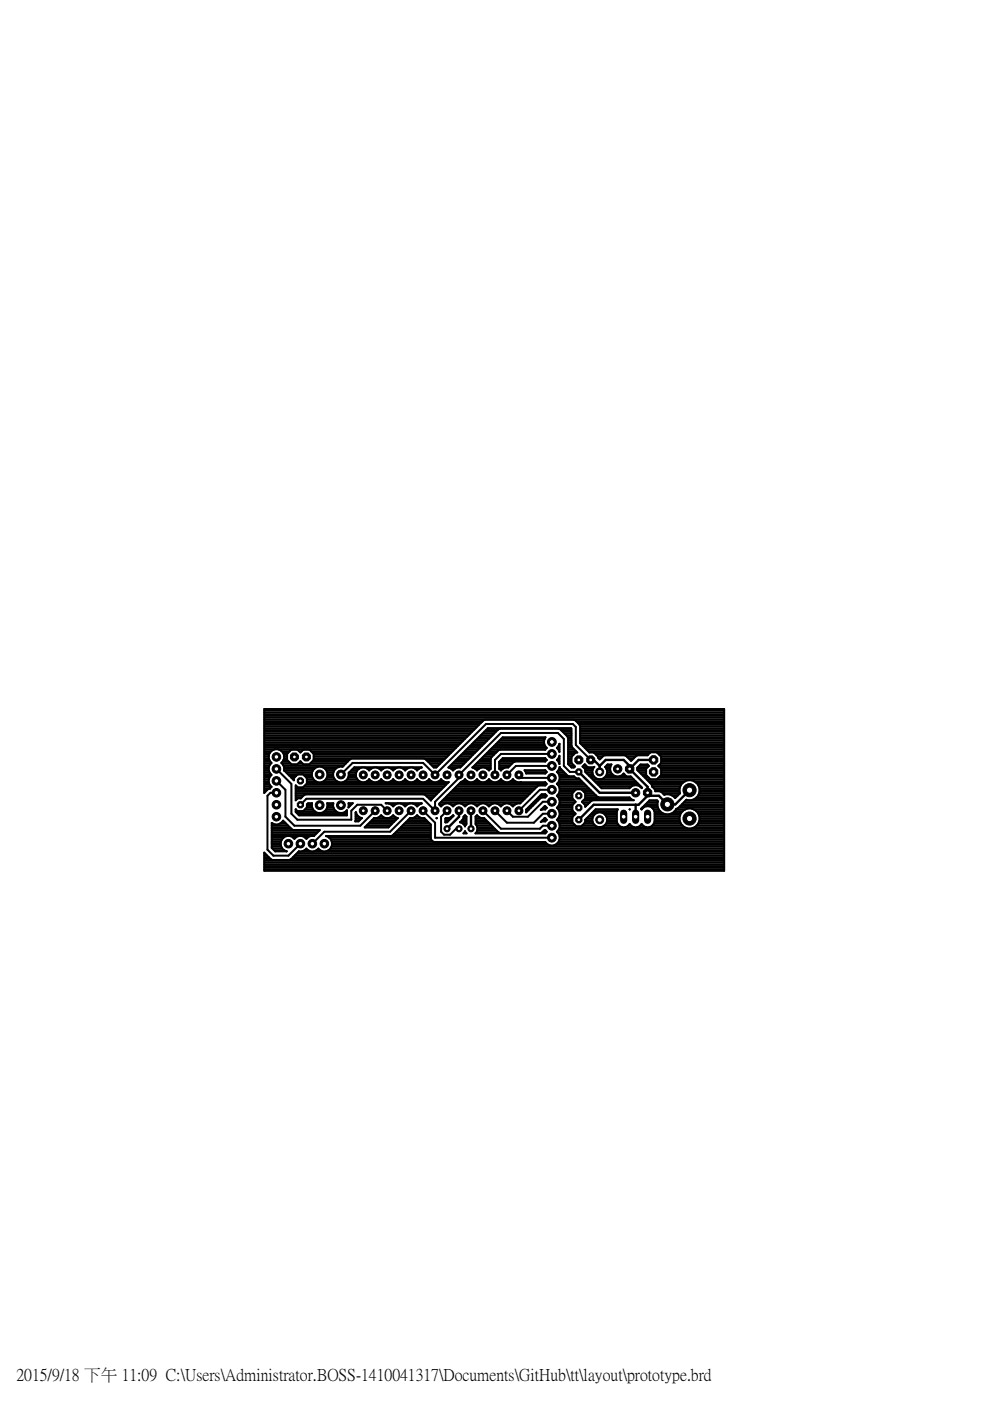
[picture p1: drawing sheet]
<svg xmlns="http://www.w3.org/2000/svg" width="210mm" height="297mm" viewBox="0 0 210 297" stroke-linecap="round" stroke-linejoin="round" font-family="sans-serif">
<defs><g id="words">
<text font-size="3.5" x="3.5" y="292.5">2015/9/18 下午 11:09 C:\Users\Administrator.BOSS-1410041317\Documents\GitHub\tt\layout\prototype.brd</text>
</g></defs>
<path d="M97.3 171.9v1.3l-2.5 2.5M99.9 171.9v3.8M122.7 163.7l4.4 4.4h7.7M125.2 161.1h.7l1.2 1.3M127.1 162.4v1.3M127.1 162.4l1.3-1.3h3.8l1.3 1.3v.6M133.5 163l3.8 3.8v1.9M134.8 170.6v2.6M137.3 168.7l-1.9 1.9h-9.5l-3.2 3.2M138.6 161.1h-3.2l-1.9 1.9M146.2 167.5l-3 3h-1.7l-1.8-1.8h-2.4" fill="none" stroke="#000" stroke-width=".51"/>
<g fill="none" stroke="#000" stroke-width=".42">
<path d="M56 154.4h44.8M56 156.3h43M56 159.7h1.2M56 159.3h1.5M56 158.9h2.2M56 158.5h40.7M56 158.2h41.1M56 157.8h41.5M56 157.4h41.8M56 157h42.2M56 156.7h42.6M56 155.9h43.3"/>
<path d="M56 155.5h43.7M56 155.2h44.1M56 154.8h44.5M56 154h45.2M56 153.7h45.6M56 153.3h46M56 152.9h46.3M56 152.5h97.5M56 152.2h97.5M56 151.8h97.5M56 151.4h97.5M56 151h97.5"/>
<path d="M56 150.7h97.5M59.1 158.9h37.2M59.7 159.3h1.7M60 159.7h1M60.9 159.8l.9-.9h1.3l.6 .7 .6-.7h1.3l.9 .9v1.3l-.9 .9h-1.3l-.6-.6-.6 .6h-1.3l-.9-.9zM63.4 159.3h.6M66 159.3h30M66.3 159.7h29.3M98.2 159.7h2.5M98.6 159.3h2.4M98.9 158.9h2.5M99.3 158.5h2.5"/>
<path d="M99.7 158.2h2.5M100.1 157.8h2.4M100.4 157.4h2.5M100.8 157h2.5M101.2 156.7h2.5M101.5 156.3h2.5M101.9 155.9h2.5M102.3 153h.1M102.3 155.5h2.5M102.7 155.2h2.5M103 154.8h2.5M103.3 159.7h1.8"/>
<path d="M103.6 159.3h1.9M104 158.9h11.6M104.4 158.5h11.5M104.8 158.2h10.8M105.1 157.8h10.3M105.5 157.4h9.9M105.9 157h9.5M106.3 156.7h9.2M115.6 158.9h-9.6l-.3 .2-1.5 1.5-.2 .3v2.1l-.3 .4a1.54 1.54 0 0 0-2.6 0l-.9-.7M115.6 158.9l.3-.3a1.65 1.65 0 0 1-.2-2.3h-9.1l-6.4 6.4M117 159.9h-10.8l-1.3 1.2v3.2M118.1 158.5h.5"/>
<path d="M118.4 158.9h.2M118.4 158.2h.2M118.6 159.3h.1M118.6 157.8h.1M118.6 157.7v1.7l-.5-.8 .3-.4zM119 154.8h2.2M119.3 155.2h1.9M119.7 155.5h1.5M120.1 155.9h1.1M120.4 156.3h.8M120.5 159.7h1.5M120.5 159.3h1.6"/>
<path d="M120.5 158.9h1.3M120.5 158.5h.9M120.5 158.2h.7M120.5 157.8h.7M120.5 157.4h.7M120.5 157h.7M120.5 156.7h.7M122.2 152.9h31.3M122.5 153.3h31M122.6 153.4h.1M122.9 153.7h30.6M123 154.4h30.5"/>
<path d="M123 156.3h30.5M123 157.4h30.5M123 157h30.5M123 156.7h30.5M123 155.9h30.5M123 155.5h30.5M123 155.2h30.5M123 154.8h30.5M123 154h30.5M123.2 157.8h30.3M123.6 158.2h29.9M124 158.5h29.5"/>
<path d="M124.3 158.9h29.2M124.7 159.3h28.8M126 159.7h11.8M139.4 159.7h14.1M56 167.2h1.3M56 165.3h1M56 160.8h1M56 167.9h.2M56 167.5h.6M56 166.8h1.5M56 166.4h1.2M56 166h1"/>
<path d="M56 165.7h1M56 164.9h1.1M56 164.5h1.3M56 164.1h1.4M56 163.8h1.2M56 163.4h1M56 163h1M56 162.6h1M56 162.3h1.1M56 161.9h1.4M56 161.5h1.4M56 161.1h1.1"/>
<path d="M56 160.4h1M56 160h1M57.2 167.2h.1M57.2 167.2a1.72 1.72 0 0 0-1.2 .9v-17.8h97.5v34.3h-97.5v-3.8l1.4 1.4 .4 .1h3.5l.4-.1 1.7-1.7h.6l.6-.2M57.6 177.6h2.5M57.6 177.2h9M57.6 175.4h3.8M57.6 179.5h2M57.6 179.1h1.9M57.6 178.8h1.9M57.6 178.4h2M57.6 178h2.2"/>
<path d="M57.6 176.9h9.3M57.6 176.5h9.7M57.6 176.1h10.1M57.6 175.7h4.2M57.6 175h3.4M57.6 174.6h.3M57.7 179.9h2.1M58.6 168.1h-1.3l-.6 .6v11.4l1.3 1.3h3.2l2.5-2.5M58.6 165.6l1.9 1.8v5.8l1.9 1.9h14l3.1-3.2M58.6 163l3.2 3.2v6.3l1.3 1.3h11.4v-1.9l1.3-1.3h5l1.3 1.3M59.3 174.6h1.4M59.8 161.9h1.9"/>
<path d="M59.8 174.3h.5M59.9 161.5h1.4M60 162.3h12.9M60.1 161.1h.8M60.2 160h.7M60.2 162.6h7M60.2 163.3l2.1 2.1v-.4l.8-.8h1.2l.8 .8v1.1l-.8 .8h-1.2l-.4-.4v3.2l.4-.4h.7l1-.9h25.1l.3 .2 1.2 1.1 3.7-3.9a1.52 1.52 0 0 1-1.6-.6 1.54 1.54 0 0 1-2.5 0 1.54 1.54 0 0 1-2.6 0 1.54 1.54 0 0 1-2.5 0 1.54 1.54 0 0 1-2.5 0 1.54 1.54 0 0 1-2.6 0 1.54 1.54 0 0 1-2.5 0 1.57 1.57 0 0 1-2.2 .4 1.57 1.57 0 0 1-.4-2.2M60.2 163.3l.1 .1M60.2 163.3v-.6l-.6-.9a1.65 1.65 0 0 0 .2-2.5 1.65 1.65 0 0 0-2.4 0 1.65 1.65 0 0 0 .2 2.5 1.6 1.6 0 0 0 0 2.5 1.6 1.6 0 0 0 0 2.5l-.4 .4M60.2 160.8h.7M60.2 163h6.4M60.2 160.4h.7"/>
<path d="M60.3 163.4h6M60.7 163.8h5.5M60.8 177.2a1.66 1.66 0 0 0-1.3 1.3 1.66 1.66 0 0 0 .7 1.8M61 164.1h5.1M61.4 164.5h1.4M61.5 177.2l.6 .3 .3 .4 .4-.4 .6-.3M61.8 164.9h.6M62.1 165.3h.2M62.2 177.6h.5M62.7 167.2h31.1M62.7 172h4M62.7 169h1.3"/>
<path d="M62.7 171.6h.1M62.7 169.4h.3M62.7 168.6h1.7M62.7 168.3h30M62.7 167.9h30.4M62.7 167.5h30.7M62.7 166.8h.3M62.9 172.4h10.7M63.1 172l-.4-.4v.5l.7 .8h10.2v-1.1l-.4 .3-.6 .3M63.2 161.9h1M63.3 172.8h10.3M63.6 161.5h.2"/>
<path d="M64 177.2l.6 .3 .4 .4 .3-.4 .6-.3M64.4 166.8h29.8M64.6 164.5h1.5M64.6 171.6h1.8M64.7 177.6h.5M64.8 166.4h29.8M65 164.9h1.3M65 171.3h1.2M65.1 165.3h1.4M65.1 170.9h1M65.1 166h29.8M65.1 165.7h1.8"/>
<path d="M65.1 170.5h1M65.7 161.9h7.6M66.1 161.5h7.6M66.1 164.5a1.68 1.68 0 0 0 1.7 1.4 1.68 1.68 0 0 0 1.6-1.4M66.1 164.5a1.68 1.68 0 0 1 1.7-2 1.68 1.68 0 0 1 1.6 2M66.4 171.6l-.3-.6 .1-.7h-.9l-.2 .3v.6l-.8 .8M66.4 171.6l.4 .5 .6 .3M66.5 161.1h7.6M66.5 160.8h28M66.5 160.4h28.3M66.5 160h28.7M66.5 177.3l1.3-1.3h-5.6l-.3-.1-1.9-1.9a1.61 1.61 0 0 1-2.4 .5v5.3l.8 .7h2.4l-.6-.2"/>
<path d="M66.5 177.2v.1M68.3 162.6h3.5M68.6 165.7h2.8M68.8 172h2.5M68.9 163h2.2M69 165.3h2M69.2 171.6l.2-.6v-.7h1.3l-.1 .7 .3 .6M69.2 171.6l-.5 .5-.6 .3M69.2 171.6h1.7M69.2 163.4h1.6M69.3 164.9h1.5M69.3 171.3h1.4"/>
<path d="M69.4 163.8h1.3M69.4 170.9h1.2M69.4 170.5h1.2M69.4 164.5h1.2M69.4 164.1h1.2M69.8 177.6h21.5M70.1 179.9h83.4M70.2 178h21.2M70.3 179.5h83.2M70.3 178.4h21.4M70.4 179.1h45.9M70.4 178.8h45.4"/>
<path d="M70.6 164.5a1.69 1.69 0 0 1 2-1.9l1.6-1.6 .4-.2h15.3l.3 .2 1.8 1.7h.5l10-10 .3-.1h18.8l.4 .1 1 1.2v3.7l2 2h.9l1.2 1.4 1.1-.9h4.2l.4 .2 1 1 1.1-1 .3-.2h2.1l.6-.6h1.3l1 .9v1.4l-.6 .6 .6 .6v1.3l-1 .9M70.6 164.5a1.68 1.68 0 0 0 1.7 1.4 1.68 1.68 0 0 0 1.6-1.4M70.9 171.6l.5 .5 .6 .3M73.1 165.7h3.1M73.3 172h.3M73.6 165.3h2.2M73.8 164.9h1.8M73.9 170.3h.9l-.9 .9zM73.9 170.9h.3M73.9 170.5h.7M73.9 164.5h1.6M73.9 164.1h1.6"/>
<path d="M74 163.8h1.5M74.4 163.4h1.3M74.8 163h1.3M75.4 173.1h.7M75.4 172.4h.1M75.4 173.9h.9M75.4 173.5h1.3M75.4 172.8h.3M75.5 172.2l.2 .6 1 .7M75.5 172.2l-.2 2h.7l.7-.7M75.5 172.2h.1M76.7 173.5h.1"/>
<path d="M77.3 175.4l2-1.9h.6l.9-.7a1.55 1.55 0 0 0 2.6 0l.9 .7-1.9 1.9zM77.4 175.4h5M77.7 175h5.1M77.8 165.7h1M77.9 163h.7M78.1 174.6h5M78.2 165.3h.1M78.5 174.3h5M78.9 173.9h5M79.2 173.5h5.1M80.3 165.7h1M80.5 163h.7"/>
<path d="M80.5 173.1h.6M80.8 165.3h.1M81.8 170.3h7.6l-.6 .3-.4 .4a1.54 1.54 0 0 0-2.5 0 1.54 1.54 0 0 0-2.5 0 1.85 1.85 0 0 0-1.6-.7zM82.8 170.5h1.1M82.9 165.7h1M82.9 177.2l.3-.1 3.7-3.6h.6l.9-.7 1 .7h.6l1.3 1.3v3l.4 .6 .4 .1h23.5M83 163h.7M83.1 173.1h.6M83.3 170.9h.2M83.3 165.3h.1M83.5 176.9h7.8M83.9 176.5h7.4"/>
<path d="M84.2 176.1h7.1M84.3 173.5h.1M84.6 175.7h6.7M85 175.4h6.3M85.3 170.5h1.2M85.4 175h5.9M85.4 165.7h1M85.6 163h.6M85.7 174.6h5.4M85.8 170.9h.2M85.8 165.3h.2M86.1 174.3h4.7"/>
<path d="M86.5 173.9h3.9M86.8 173.5h3.2M87.2 171.9l-4.5 4.4h-13.9l-2.6 2.6M87.9 170.5h1.1M87.9 165.7h1M88.1 163h.7M88.1 173.1h.7M88.3 170.9h.2M88.4 165.3h.1M89.4 162.7l-1 .7a1.54 1.54 0 0 0-2.5 0 1.54 1.54 0 0 0-2.5 0 1.54 1.54 0 0 0-2.6 0 1.54 1.54 0 0 0-2.5 0 1.55 1.55 0 0 0-2.6 0M89.4 162.7h.1M89.4 162.7h-14.3l-1.2 1.2v.6"/>
<path d="M89.4 170.3h.1M89.7 171.9l2.5 2.5v3.2h24.8M90.3 168.6h2M90.4 161.1h3.7M90.5 165.7h1M90.7 169h1.2M90.8 161.5h2.9M90.9 165.3h.1M91 169.4h.6M91.2 161.9h2.1M91.3 177.2l-22.2 .1a1.66 1.66 0 0 1 1.3 1.3 1.66 1.66 0 0 1-.7 1.7M91.5 162.3h1.5"/>
<path d="M91.9 162.6h.7M92.5 173.5h.1M93 165.7h1M93.2 170.4l4.5-4.6 .5-.2 .4-.4a1.54 1.54 0 0 0 2.5 0 1.54 1.54 0 0 0 2.6 0 1.54 1.54 0 0 0 2.5 0 1.54 1.54 0 0 0 2.6 0 1.65 1.65 0 0 0 1.7 .6h5.1l.3 .4-.3 .3h-1.3l-.4 .2-3.6 3.6h-.6l-.6 .3-.3 .4a1.55 1.55 0 0 0-2.6 0 1.55 1.55 0 0 0-2.5 0 1.54 1.54 0 0 0-2.6 0 1.54 1.54 0 0 0-2.5 0 1.54 1.54 0 0 0-2.5 0 1.54 1.54 0 0 0-2.6 0l-.3-.4zM93.2 170.5h.9M93.4 170.1h17.1M93.4 170.9h.2M93.5 165.3h.1M93.8 169.8h17.1M94.1 169.4h17.1M94.4 173.5a1.99 1.99 0 0 0 1.7-.7l.1 .2-1.4 1.3-.4 .1zM94.4 174.3h.5"/>
<path d="M94.4 173.9h.8M94.5 173.5h1.1M94.5 169h17.1M94.8 171.9l-1.3 1.3v3.1l.6 .7h1.3l1.3-1.3h.6M94.9 168.6h17.1M95.1 162.7l8.3-8.3h17.7l.1 3.7 .1 .4 1.1 1.1h-.3l-.9 .9v1.3l.7 .7-.2 .2h-.5l-.7-.7v-5.5l-.2-.4-1.5-1.5-.4-.1h-12.4l-.3 .1-8.1 8.1h-.6l-.9 .7-.4-.4zM95.1 162.7h.1M95.2 162.6h2.5M95.3 168.3h17.1M95.5 170.5h1.1M95.5 162.3h2.5M95.7 167.9h17"/>
<path d="M95.7 163h.7M95.7 173.1h.3M95.9 161.9h2.5M96 170.9h.2M96 167.5h17.1M96.3 161.5h2.5M96.4 167.2h17.1M96.7 161.1h2.5M96.8 166.8h17.1M97 160.8h2.5M97.2 166.4h18.5M97.4 160.4h2.5"/>
<path d="M97.5 166h18.3M97.6 174.3h1.3M97.8 160h2.5M98 173.9h.9M98 170.5h1.2M98.1 165.7h1M98.2 174.6h.7M98.2 173.5h.7M98.3 173.1h.6M98.5 176.5h.2M98.5 176.5l-.2 .2h.6l-.2-.2M98.5 176.5l.1-.3 .1 .3"/>
<path d="M98.5 175h.2M98.5 170.9h.2M98.5 165.3h.2M98.6 172.8l.3 .3v1.7l-.3 .4a1.25 1.25 0 0 0-1.1-.9l.6-.6 .2-.6zM100.2 162.7h.1M100.2 162.6h3.8M100.6 170.5h1.1M100.6 165.7h1M100.6 162.3h3.4M100.8 163h.7M100.8 173.1h.7M100.8 174.6h3"/>
<path d="M100.8 174.3h2.7M100.8 173.9h2.3M100.8 173.5h1.9M101 176.5h4.7M101 161.9h3M101 175h3.2M101 170.9h.2M101.1 165.3h.1M101.2 176.1h4.1M101.2 175.4h3.4M101.2 175.7h3.8M101.4 161.5h2.6"/>
<path d="M101.7 161.1h2.3M102.1 160.8h2M102.4 171.9l3.8 3.8h8.3l.6-.6h1.9M102.5 160.4h1.9M102.9 160h1.8M103.1 170.5h1.1M103.2 165.7h1M103.3 163h.7M103.6 170.9h.2M103.6 165.3h.1M104.9 171.9l2.6 2.5h5.7l1.9-1.9h1.9M105.6 170.5h1.2"/>
<path d="M105.7 165.7h1M105.9 162.6h1.9M105.9 162.3h2.3M105.9 161.9h2.7M105.9 161.5h3.2M105.9 163h.7M106.1 170.9h.2M106.2 165.3h.1M106.2 161.1h9.7M108.2 170.5h1.1M108.2 165.7h1.1M108.6 170.9h.2"/>
<path d="M108.7 165.3h.1M110 164.3l.7 .6h6.3M111.3 163.4h4.4M111.3 163.4l.3 .6M111.5 163.8h4.3M111.6 172h.2M111.6 171.6l3.3-3.2h.7l.3 .3-.3 .4-1 .1-3.1 3.1zM111.6 164h.1M111.6 171.6h.6M112 171.3h.5M112.3 170.9h.6M112.7 170.5h.6"/>
<path d="M113.1 170.1h.6M113.5 169.8h.5M113.8 169.4h.6M114.2 169h1.5M114.6 168.6h1.2M114.7 174.3l.8-.8 .4 .3-.3 .4zM114.7 174.3h.1M114.9 176.5h.9M115 173.9h.9M115.1 171.3h.8M115.2 176.2v.1M115.3 176.1h.4"/>
<path d="M115.4 173.5h.2M115.6 176l-1 .6h-8.6l-.3-.1-3-3h-.6l-1-.7-.3 .3v1.7a1.37 1.37 0 0 1 .2 1.7M115.6 178.5h.1M115.6 165.8v.1M115.6 163.3h-4.4l.1 .1M115.6 163.3h.1M115.6 160.8h.1M115.6 176h.1M115.6 163.3l.3 .4-.3 .3h-4M115.6 160.8h-9l-.7 .7M115.6 160.8l.3 .3M115.6 176l.3 .3-.3 .4h-14.8l.2-.2"/>
<path d="M115.9 161.1l-.3 .4h-6.4l-.3 .1-1.2 1.1h-.5l-1 .7-.3-.4v-1.5M115.9 171.3l-.4-.4-.8 .8 .2-.1M115.9 171.3l-.3 .3h-.9M117 170h-1.9l-3.2 3.2h-3.1l-1.3-1.3M117 167.4h-2.5l-4.5 4.5M117 162.4h-7.6l-1.9 1.9M117.7 179.1h35.8M118.1 171.3a1.6 1.6 0 0 1 0 2.5l.3 .3 .3 .7v.6M118.1 171.3h3.2M118.1 161.1h.5M118.2 173.9h3.1M118.2 168.6h3.1"/>
<path d="M118.2 178.8h35.3M118.2 163.8h1.4M118.2 176.5h35.3M118.2 166h5.5M118.3 176.1h35.2M118.3 166.4h5.8M118.3 163.4h1M118.3 169h3M118.4 173.5h2.9M118.4 160.8h.2M118.4 171.6h2.9M118.4 170.9h2.9"/>
<path d="M118.4 161.5h.2M118.4 174.3h2.9M118.4 168.3h2.9M118.5 178.4h35M118.5 164.1h1.5M118.5 176.9h35M118.5 165.7h4.8M118.5 175.7h35M118.5 166.8h6M118.5 163h.4M118.5 173.1h3M118.5 169.4h2.9"/>
<path d="M118.6 160.4h.1M118.6 172h2.9M118.6 170.5h2.9M118.6 174.6h3M118.6 161.9h.1M118.6 160.2v1.8l-.2-.6-.3-.3 .3-.3zM118.6 178h34.9M118.6 167.9h3M118.6 164.5h1.9M118.6 177.2h34.9M118.6 165.3h4.4M118.7 177.6h34.8"/>
<path d="M118.7 162.6l.1 .3 1.5 1.5 .3 .2h1.1l.5 .4h.5l3.9 3.9 .4 .2h6.5l.4 .4 .5 .2h-8.7l-.4 .1-1.2 1.3v-.4l-.7-.7 .7-.7v-1.1l-.8-.8h-1.1l-.9 .8v1.1l.7 .7-.7 .7v1.1l.7 .7-.7 .7v1.2l.9 .8h1.1l.8-.8v-.6l2.2-2.2h4.7l-.2 .5v2.1l.2 .6 .9 .6M118.7 167.2h6.1M118.7 172.4h3.2M118.7 175.4l-.6 .9a1.67 1.67 0 0 1 0 2.6 1.67 1.67 0 0 1-2.5-.4M118.7 162.6l-.3 .7-.3 .4a1.6 1.6 0 0 1 0 2.5l.3 .3 .3 .6M118.7 167.1v.7l-.3 .6-.3 .3a1.6 1.6 0 0 1 0 2.6M118.7 175.4h13.8l.6-.2 .4-.5 .4 .5 .6 .2M118.7 175h3.3M118.7 172.8h3.1M118.7 170.1h3.2M118.7 169.8h3.1M118.7 167.5h3.3"/>
<path d="M118.7 164.9h3.3M118.7 162.6h.1M120.5 160.8h.7M120.5 161.9h.8M120.5 161.5h.7M120.5 161.1h.7M120.5 160.4h.7M120.5 160h1.1M120.7 162.3h1M121.1 162.6h.7M122.7 163.7h-1.9l-1.3-1.3v-5.7l-1.2-1.3h-12.1l-8.9 8.9v.6l-5.1 5.1v1.9l-2.5-2.5h-24.7l-1.3 1.2M123.4 175h2.8"/>
<path d="M123.4 167.5h1.8M123.5 170.1h1.5M123.6 169.8h1.9M123.7 162.6h.9M123.7 162.3h.5M123.8 174.6h2M123.8 167.9h1.8M123.9 170.5h.8M124 169.4h9.8M124 163h1.8M124.1 169h2.8M124.1 174.3h1.6"/>
<path d="M124.1 173.9h1.5M124.1 170.9h.2M124.1 168.6h2.2M124.1 168.3h1.9M124.1 163.4h1.5M124.2 163.8h1.4M124.4 173.5h1.2M124.6 164.1h1.1M124.8 173.1h1M124.9 164.5h.9M125.1 172.8h.9M125.2 161.1l-3.1-3.2v-3.8l-.6-.6h-18.5l-10.8 10.8-2.5-2.5h-14.9l-2.5 2.4"/>
<path d="M125.3 164.9h.9M125.5 172.4h1M125.6 173.5a1.58 1.58 0 0 0 1.6 1.9 1.58 1.58 0 0 0 1.5-1.9M125.6 173.5a1.59 1.59 0 0 1 1.6-1.3 1.59 1.59 0 0 1 1.5 1.3M125.7 165.3h8.7M125.8 164.5a1.6 1.6 0 0 1 .2-1.9l-1.4 .1-.6-.7-.5 .5 .6 .6v.6l3.5 3.4h5.9l.4-.4M125.8 164.5a1.57 1.57 0 0 0 2.7 0M125.9 172h4.9M125.9 162.6h.1M126.1 165.7h8.7M126.3 171.6h4.7M126.4 160h11"/>
<path d="M126.4 166h8.7M126.7 160.4h1.1M126.8 166.4h8.7M126.9 160.8h.5M127.2 166.8h6.6M127.8 172.4h3M128.1 164.9h5.9M128.1 175h3.1M128.3 172.8h2.5M128.4 162.6h1M128.5 164.5a1.45 1.45 0 0 0-.2-1.9l.5-.5h.8a1.61 1.61 0 0 0 .4 2.2 1.61 1.61 0 0 0 2.2-.3l.6 .6h.9l2.4 2.4-.1 .1-.3-.4M128.5 174.6h2.4"/>
<path d="M128.5 164.5h1.9M128.5 173.1h2.3M128.6 163h.8M128.6 164.1h1.2M128.6 162.3h.9M128.7 174.3h2.1M128.7 173.9h2.1M128.7 173.5h2.1M128.7 163.8h.8M128.7 163.4h.7M131.5 164.5h1.3M132.1 164.1h.3"/>
<path d="M132.6 175.4h2.5l.5-.2 .4-.5 .5 .5 .5 .2M132.9 160.4h1.8M133.2 175h.6M133.3 160.8h1.1M133.5 171.6h.1M133.6 161.1h.4M133.9 166.7l.6-.2h.6l.6 .2M135.1 163h1.9M135.2 162.6h2.1M135.3 163.4h1.7M135.6 163.8h1.4M135.6 162.3h1.9"/>
<path d="M135.7 166.8h.2M135.8 175h.5M136 164.1h1M136.1 171.3h.3M136.4 164.5h.8M136.5 170.9h2.9M136.8 164.9h.8M136.9 170.5h2.5M137.1 165.3h16.4M137.3 170.1h2.1M137.5 165.7h7.8M137.6 169.8h1.8"/>
<path d="M137.7 175.4h7.4M137.9 166h6.8M137.9 165.2l-.9-.9v-1.3l.6-.6-.3-.3h-1.5l-.7 .7v.5l3 3 .2 .5 .6 .6v.4h1l.9 .7a1.95 1.95 0 0 1 2.4 .7l1-1-.1-1.1M138.2 166.4h6.2M138.2 171.3h1.3M138.3 166.8h5.9M138.3 175h6.4M138.6 171.6h1.1M138.6 167.2h5.5M138.6 174.6h5.8M138.7 172h1.3M138.8 174.3h5.4"/>
<path d="M138.8 173.1h5.3M138.8 172.4h1.7M138.8 173.9h5.3M138.8 173.5h5.3M138.8 172.8h5.4M138.9 167.5h5.2M139.6 164.9h13.9M139.7 162.3h13.8M139.8 160h13.7M139.8 162.6h13.7M140 164.5h13.5M140.1 161.9h13.4"/>
<path d="M140.1 160.4h13.4M140.2 160.8h13.3M140.2 167.9h3.9M140.2 164.1h13.3M140.2 163.8h13.3M140.2 163.4h13.3M140.2 163h13.3M140.2 161.5h13.3M140.2 161.1h13.3M140.6 168.3h3.5M142.4 168.6h1.3M142.6 172.4h1.8"/>
<path d="M143 169h.4M143 172h1.7M143.3 171.6h2M143.4 171.5a2.11 2.11 0 0 1-2.7 1 2.11 2.11 0 0 1-1.2-2.6l-.2-.2h-1.6l-1.8 1.8 .1 .1a1.5 1.5 0 0 1 1.6-.7 1.5 1.5 0 0 1 1.2 1.2v2.1l-.2 .6-.4 .4-.6 .2h-2.5M143.4 171.5h.1M143.8 171.3h9.7M144.1 167.1a2.16 2.16 0 0 1 2.1-1.7 2.16 2.16 0 0 1 2.1 1.7M144.2 170.9h9.3M144.6 170.5h8.9M145 170.1h8.5M145.3 169.8h8.2M147.1 171.6h6.4"/>
<path d="M147.1 165.7h6.4M147.2 169.4h6.3M147.3 175.4h6.2M147.7 172h5.8M147.7 166h5.8M147.7 169h5.8M147.7 175h5.8M148 172.4h5.5M148 166.4h5.5M148 174.6h5.5M148 168.6h5.5M148.2 172.8h5.3"/>
<path d="M148.2 166.8h5.3M148.2 174.3h5.3M148.2 168.3h5.3M148.3 173.1h5.2M148.3 167.2h5.2M148.3 167.1a2.12 2.12 0 0 1-2.8 2.4l-1.8 1.9-.3 .1M148.3 173.9h5.2M148.3 173.5h5.2M148.3 167.9h5.2M148.3 167.5h5.2M56 184.4h97.5M56 184h97.5"/>
<path d="M56 183.6h97.5M56 183.2h97.5M56 182.9h97.5M56 182.5h97.5M56 182.1h1.4M56 181.7h1M56 181.4h.6M56 181h.3M58.1 180.3h2.1M61.7 182.1h91.8M62.1 181.7h91.4M62.5 181.4h91"/>
<path d="M62.9 181h90.6M63.2 180.6h90.3M64.6 180.3l.4-.4 .3 .4M64.6 180.3h.7M65.3 180.3l.6 .2h.6l.6-.2M67.1 180.3l.4-.4 .3 .4M67.2 180.3h.6M67.8 180.3l.6 .2h.7l.6-.2M69.7 180.3h83.8"/>
<circle cx="146.2" cy="173.5" r="2.15"/>
</g>
<circle cx="122.7" cy="161.1" r=".92" fill="#000" stroke="#000" stroke-width=".21"/>
<circle cx="122.7" cy="161.1" r=".4" fill="#fff" stroke="#000" stroke-width=".21"/>
<circle cx="125.2" cy="161.1" r=".92" fill="#000" stroke="#000" stroke-width=".21"/>
<circle cx="125.2" cy="161.1" r=".4" fill="#fff" stroke="#000" stroke-width=".21"/>
<circle cx="131" cy="163" r=".89" fill="#000" stroke="#000" stroke-width=".21"/>
<circle cx="131" cy="163" r=".4" fill="#fff" stroke="#000" stroke-width=".21"/>
<circle cx="133.5" cy="163" r=".96" fill="#000" stroke="#000" stroke-width=".21"/>
<circle cx="133.5" cy="163" r=".4" fill="#fff" stroke="#000" stroke-width=".21"/>
<circle cx="134.8" cy="168.1" r=".89" fill="#000" stroke="#000" stroke-width=".21"/>
<circle cx="134.8" cy="168.1" r=".4" fill="#fff" stroke="#000" stroke-width=".21"/>
<circle cx="137.3" cy="168.1" r=".96" fill="#000" stroke="#000" stroke-width=".21"/>
<circle cx="137.3" cy="168.1" r=".4" fill="#fff" stroke="#000" stroke-width=".21"/>
<circle cx="65" cy="160.5" r=".92" fill="#000" stroke="#000" stroke-width=".21"/>
<circle cx="65" cy="160.5" r=".4" fill="#fff" stroke="#000" stroke-width=".21"/>
<circle cx="62.4" cy="160.5" r=".92" fill="#000" stroke="#000" stroke-width=".21"/>
<circle cx="62.4" cy="160.5" r=".4" fill="#fff" stroke="#000" stroke-width=".21"/>
<circle cx="127.1" cy="163.7" r=".85" fill="#000" stroke="#000" stroke-width=".21"/>
<circle cx="127.1" cy="163.7" r=".55" fill="#fff" stroke="#000" stroke-width=".21"/>
<circle cx="127.1" cy="173.8" r=".85" fill="#000" stroke="#000" stroke-width=".21"/>
<circle cx="127.1" cy="173.8" r=".55" fill="#fff" stroke="#000" stroke-width=".21"/>
<circle cx="77" cy="171.9" r=".85" fill="#000" stroke="#000" stroke-width=".21"/>
<circle cx="77" cy="171.9" r=".4" fill="#fff" stroke="#000" stroke-width=".21"/>
<circle cx="79.5" cy="171.9" r=".85" fill="#000" stroke="#000" stroke-width=".21"/>
<circle cx="79.5" cy="171.9" r=".4" fill="#fff" stroke="#000" stroke-width=".21"/>
<circle cx="82.1" cy="171.9" r=".85" fill="#000" stroke="#000" stroke-width=".21"/>
<circle cx="82.1" cy="171.9" r=".4" fill="#fff" stroke="#000" stroke-width=".21"/>
<circle cx="84.6" cy="171.9" r=".85" fill="#000" stroke="#000" stroke-width=".21"/>
<circle cx="84.6" cy="171.9" r=".4" fill="#fff" stroke="#000" stroke-width=".21"/>
<circle cx="87.2" cy="171.9" r=".85" fill="#000" stroke="#000" stroke-width=".21"/>
<circle cx="87.2" cy="171.9" r=".4" fill="#fff" stroke="#000" stroke-width=".21"/>
<circle cx="89.7" cy="171.9" r=".85" fill="#000" stroke="#000" stroke-width=".21"/>
<circle cx="89.7" cy="171.9" r=".4" fill="#fff" stroke="#000" stroke-width=".21"/>
<circle cx="92.2" cy="171.9" r=".85" fill="#000" stroke="#000" stroke-width=".21"/>
<circle cx="92.2" cy="171.9" r=".4" fill="#fff" stroke="#000" stroke-width=".21"/>
<circle cx="94.8" cy="171.9" r=".85" fill="#000" stroke="#000" stroke-width=".21"/>
<circle cx="94.8" cy="171.9" r=".4" fill="#fff" stroke="#000" stroke-width=".21"/>
<circle cx="97.3" cy="171.9" r=".85" fill="#000" stroke="#000" stroke-width=".21"/>
<circle cx="97.3" cy="171.9" r=".4" fill="#fff" stroke="#000" stroke-width=".21"/>
<circle cx="99.9" cy="171.9" r=".85" fill="#000" stroke="#000" stroke-width=".21"/>
<circle cx="99.9" cy="171.9" r=".4" fill="#fff" stroke="#000" stroke-width=".21"/>
<circle cx="102.4" cy="171.9" r=".85" fill="#000" stroke="#000" stroke-width=".21"/>
<circle cx="102.4" cy="171.9" r=".4" fill="#fff" stroke="#000" stroke-width=".21"/>
<circle cx="104.9" cy="171.9" r=".85" fill="#000" stroke="#000" stroke-width=".21"/>
<circle cx="104.9" cy="171.9" r=".4" fill="#fff" stroke="#000" stroke-width=".21"/>
<circle cx="107.5" cy="171.9" r=".85" fill="#000" stroke="#000" stroke-width=".21"/>
<circle cx="107.5" cy="171.9" r=".4" fill="#fff" stroke="#000" stroke-width=".21"/>
<circle cx="110" cy="171.9" r=".85" fill="#000" stroke="#000" stroke-width=".21"/>
<circle cx="110" cy="171.9" r=".4" fill="#fff" stroke="#000" stroke-width=".21"/>
<circle cx="110" cy="164.3" r=".85" fill="#000" stroke="#000" stroke-width=".21"/>
<circle cx="110" cy="164.3" r=".4" fill="#fff" stroke="#000" stroke-width=".21"/>
<circle cx="107.5" cy="164.3" r=".85" fill="#000" stroke="#000" stroke-width=".21"/>
<circle cx="107.5" cy="164.3" r=".4" fill="#fff" stroke="#000" stroke-width=".21"/>
<circle cx="104.9" cy="164.3" r=".85" fill="#000" stroke="#000" stroke-width=".21"/>
<circle cx="104.9" cy="164.3" r=".4" fill="#fff" stroke="#000" stroke-width=".21"/>
<circle cx="102.4" cy="164.3" r=".85" fill="#000" stroke="#000" stroke-width=".21"/>
<circle cx="102.4" cy="164.3" r=".4" fill="#fff" stroke="#000" stroke-width=".21"/>
<circle cx="99.9" cy="164.3" r=".85" fill="#000" stroke="#000" stroke-width=".21"/>
<circle cx="99.9" cy="164.3" r=".4" fill="#fff" stroke="#000" stroke-width=".21"/>
<circle cx="97.3" cy="164.3" r=".85" fill="#000" stroke="#000" stroke-width=".21"/>
<circle cx="97.3" cy="164.3" r=".4" fill="#fff" stroke="#000" stroke-width=".21"/>
<circle cx="94.8" cy="164.3" r=".85" fill="#000" stroke="#000" stroke-width=".21"/>
<circle cx="94.8" cy="164.3" r=".4" fill="#fff" stroke="#000" stroke-width=".21"/>
<circle cx="92.2" cy="164.3" r=".85" fill="#000" stroke="#000" stroke-width=".21"/>
<circle cx="92.2" cy="164.3" r=".4" fill="#fff" stroke="#000" stroke-width=".21"/>
<circle cx="89.7" cy="164.3" r=".85" fill="#000" stroke="#000" stroke-width=".21"/>
<circle cx="89.7" cy="164.3" r=".4" fill="#fff" stroke="#000" stroke-width=".21"/>
<circle cx="87.2" cy="164.3" r=".85" fill="#000" stroke="#000" stroke-width=".21"/>
<circle cx="87.2" cy="164.3" r=".4" fill="#fff" stroke="#000" stroke-width=".21"/>
<circle cx="84.6" cy="164.3" r=".85" fill="#000" stroke="#000" stroke-width=".21"/>
<circle cx="84.6" cy="164.3" r=".4" fill="#fff" stroke="#000" stroke-width=".21"/>
<circle cx="82.1" cy="164.3" r=".85" fill="#000" stroke="#000" stroke-width=".21"/>
<circle cx="82.1" cy="164.3" r=".4" fill="#fff" stroke="#000" stroke-width=".21"/>
<circle cx="79.5" cy="164.3" r=".85" fill="#000" stroke="#000" stroke-width=".21"/>
<circle cx="79.5" cy="164.3" r=".4" fill="#fff" stroke="#000" stroke-width=".21"/>
<circle cx="77" cy="164.3" r=".85" fill="#000" stroke="#000" stroke-width=".21"/>
<circle cx="77" cy="164.3" r=".4" fill="#fff" stroke="#000" stroke-width=".21"/>
<path d="M137.3 172.4v1.5" fill="none" stroke="#000" stroke-width="1.5"/>
<circle cx="137.3" cy="173.2" r=".51" fill="#fff" stroke="#000" stroke-width=".21"/>
<path d="M134.8 172.4v1.5" fill="none" stroke="#000" stroke-width="1.5"/>
<circle cx="134.8" cy="173.2" r=".51" fill="#fff" stroke="#000" stroke-width=".21"/>
<path d="M132.2 172.4v1.5" fill="none" stroke="#000" stroke-width="1.5"/>
<circle cx="132.2" cy="173.2" r=".51" fill="#fff" stroke="#000" stroke-width=".21"/>
<circle cx="146.2" cy="167.5" r="1.4" fill="#000" stroke="#000" stroke-width=".21"/>
<circle cx="146.2" cy="167.5" r=".66" fill="#fff" stroke="#000" stroke-width=".21"/>
<circle cx="141.5" cy="170.5" r="1.4" fill="#000" stroke="#000" stroke-width=".21"/>
<circle cx="141.5" cy="170.5" r=".66" fill="#fff" stroke="#000" stroke-width=".21"/>
<circle cx="146.2" cy="173.5" r="1.4" fill="#000" stroke="#000" stroke-width=".21"/>
<circle cx="146.2" cy="173.5" r=".66" fill="#fff" stroke="#000" stroke-width=".21"/>
<circle cx="58.6" cy="160.5" r=".91" fill="#000" stroke="#000" stroke-width=".21"/>
<circle cx="58.6" cy="160.5" r=".49" fill="#fff" stroke="#000" stroke-width=".21"/>
<circle cx="58.6" cy="163" r=".91" fill="#000" stroke="#000" stroke-width=".21"/>
<circle cx="58.6" cy="163" r=".49" fill="#fff" stroke="#000" stroke-width=".21"/>
<circle cx="58.6" cy="165.6" r=".91" fill="#000" stroke="#000" stroke-width=".21"/>
<circle cx="58.6" cy="165.6" r=".49" fill="#fff" stroke="#000" stroke-width=".21"/>
<circle cx="58.6" cy="168.1" r=".91" fill="#000" stroke="#000" stroke-width=".21"/>
<circle cx="58.6" cy="168.1" r=".49" fill="#fff" stroke="#000" stroke-width=".21"/>
<circle cx="58.6" cy="170.6" r=".91" fill="#000" stroke="#000" stroke-width=".21"/>
<circle cx="58.6" cy="170.6" r=".49" fill="#fff" stroke="#000" stroke-width=".21"/>
<circle cx="58.6" cy="173.2" r=".91" fill="#000" stroke="#000" stroke-width=".21"/>
<circle cx="58.6" cy="173.2" r=".49" fill="#fff" stroke="#000" stroke-width=".21"/>
<circle cx="122.7" cy="171.3" r=".71" fill="#000" stroke="#000" stroke-width=".21"/>
<circle cx="122.7" cy="171.3" r=".4" fill="#fff" stroke="#000" stroke-width=".21"/>
<circle cx="122.7" cy="173.8" r=".71" fill="#000" stroke="#000" stroke-width=".21"/>
<circle cx="122.7" cy="173.8" r=".4" fill="#fff" stroke="#000" stroke-width=".21"/>
<circle cx="63.7" cy="170.6" r=".71" fill="#000" stroke="#000" stroke-width=".21"/>
<circle cx="63.7" cy="170.6" r=".4" fill="#fff" stroke="#000" stroke-width=".21"/>
<circle cx="63.7" cy="165.6" r=".71" fill="#000" stroke="#000" stroke-width=".21"/>
<circle cx="63.7" cy="165.6" r=".4" fill="#fff" stroke="#000" stroke-width=".21"/>
<circle cx="122.7" cy="168.7" r=".71" fill="#000" stroke="#000" stroke-width=".21"/>
<circle cx="122.7" cy="168.7" r=".4" fill="#fff" stroke="#000" stroke-width=".21"/>
<circle cx="122.7" cy="163.7" r=".71" fill="#000" stroke="#000" stroke-width=".21"/>
<circle cx="122.7" cy="163.7" r=".4" fill="#fff" stroke="#000" stroke-width=".21"/>
<circle cx="72.3" cy="164.2" r=".93" fill="#000" stroke="#000" stroke-width=".21"/>
<circle cx="72.3" cy="164.2" r=".51" fill="#fff" stroke="#000" stroke-width=".21"/>
<circle cx="72.3" cy="170.7" r=".93" fill="#000" stroke="#000" stroke-width=".21"/>
<circle cx="72.3" cy="170.7" r=".51" fill="#fff" stroke="#000" stroke-width=".21"/>
<circle cx="67.8" cy="164.2" r=".93" fill="#000" stroke="#000" stroke-width=".21"/>
<circle cx="67.8" cy="164.2" r=".51" fill="#fff" stroke="#000" stroke-width=".21"/>
<circle cx="67.8" cy="170.7" r=".93" fill="#000" stroke="#000" stroke-width=".21"/>
<circle cx="67.8" cy="170.7" r=".51" fill="#fff" stroke="#000" stroke-width=".21"/>
<circle cx="138.6" cy="163.7" r=".96" fill="#000" stroke="#000" stroke-width=".21"/>
<circle cx="138.6" cy="163.7" r=".51" fill="#fff" stroke="#000" stroke-width=".21"/>
<circle cx="138.6" cy="161.1" r=".96" fill="#000" stroke="#000" stroke-width=".21"/>
<circle cx="138.6" cy="161.1" r=".51" fill="#fff" stroke="#000" stroke-width=".21"/>
<circle cx="94.8" cy="175.7" r=".66" fill="#000" stroke="#000" stroke-width=".21"/>
<circle cx="94.8" cy="175.7" r=".4" fill="#fff" stroke="#000" stroke-width=".21"/>
<circle cx="97.3" cy="175.7" r=".66" fill="#000" stroke="#000" stroke-width=".21"/>
<circle cx="97.3" cy="175.7" r=".4" fill="#fff" stroke="#000" stroke-width=".21"/>
<circle cx="99.9" cy="175.7" r=".66" fill="#000" stroke="#000" stroke-width=".21"/>
<circle cx="99.9" cy="175.7" r=".4" fill="#fff" stroke="#000" stroke-width=".21"/>
<circle cx="61.2" cy="178.9" r=".91" fill="#000" stroke="#000" stroke-width=".21"/>
<circle cx="61.2" cy="178.9" r=".49" fill="#fff" stroke="#000" stroke-width=".21"/>
<circle cx="63.7" cy="178.9" r=".91" fill="#000" stroke="#000" stroke-width=".21"/>
<circle cx="63.7" cy="178.9" r=".49" fill="#fff" stroke="#000" stroke-width=".21"/>
<circle cx="66.2" cy="178.9" r=".91" fill="#000" stroke="#000" stroke-width=".21"/>
<circle cx="66.2" cy="178.9" r=".49" fill="#fff" stroke="#000" stroke-width=".21"/>
<circle cx="68.8" cy="178.9" r=".91" fill="#000" stroke="#000" stroke-width=".21"/>
<circle cx="68.8" cy="178.9" r=".49" fill="#fff" stroke="#000" stroke-width=".21"/>
<circle cx="117" cy="177.6" r=".93" fill="#000" stroke="#000" stroke-width=".21"/>
<circle cx="117" cy="177.6" r=".51" fill="#fff" stroke="#000" stroke-width=".21"/>
<circle cx="117" cy="175.1" r=".93" fill="#000" stroke="#000" stroke-width=".21"/>
<circle cx="117" cy="175.1" r=".51" fill="#fff" stroke="#000" stroke-width=".21"/>
<circle cx="117" cy="172.5" r=".93" fill="#000" stroke="#000" stroke-width=".21"/>
<circle cx="117" cy="172.5" r=".51" fill="#fff" stroke="#000" stroke-width=".21"/>
<circle cx="117" cy="170" r=".93" fill="#000" stroke="#000" stroke-width=".21"/>
<circle cx="117" cy="170" r=".51" fill="#fff" stroke="#000" stroke-width=".21"/>
<circle cx="117" cy="167.4" r=".93" fill="#000" stroke="#000" stroke-width=".21"/>
<circle cx="117" cy="167.4" r=".51" fill="#fff" stroke="#000" stroke-width=".21"/>
<circle cx="117" cy="164.9" r=".93" fill="#000" stroke="#000" stroke-width=".21"/>
<circle cx="117" cy="164.9" r=".51" fill="#fff" stroke="#000" stroke-width=".21"/>
<circle cx="117" cy="162.4" r=".93" fill="#000" stroke="#000" stroke-width=".21"/>
<circle cx="117" cy="162.4" r=".51" fill="#fff" stroke="#000" stroke-width=".21"/>
<circle cx="117" cy="159.9" r=".93" fill="#000" stroke="#000" stroke-width=".21"/>
<circle cx="117" cy="159.9" r=".51" fill="#fff" stroke="#000" stroke-width=".21"/>
<circle cx="117" cy="157.3" r=".93" fill="#000" stroke="#000" stroke-width=".21"/>
<circle cx="117" cy="157.3" r=".51" fill="#fff" stroke="#000" stroke-width=".21"/>
<use href="#words"/>
</svg>
